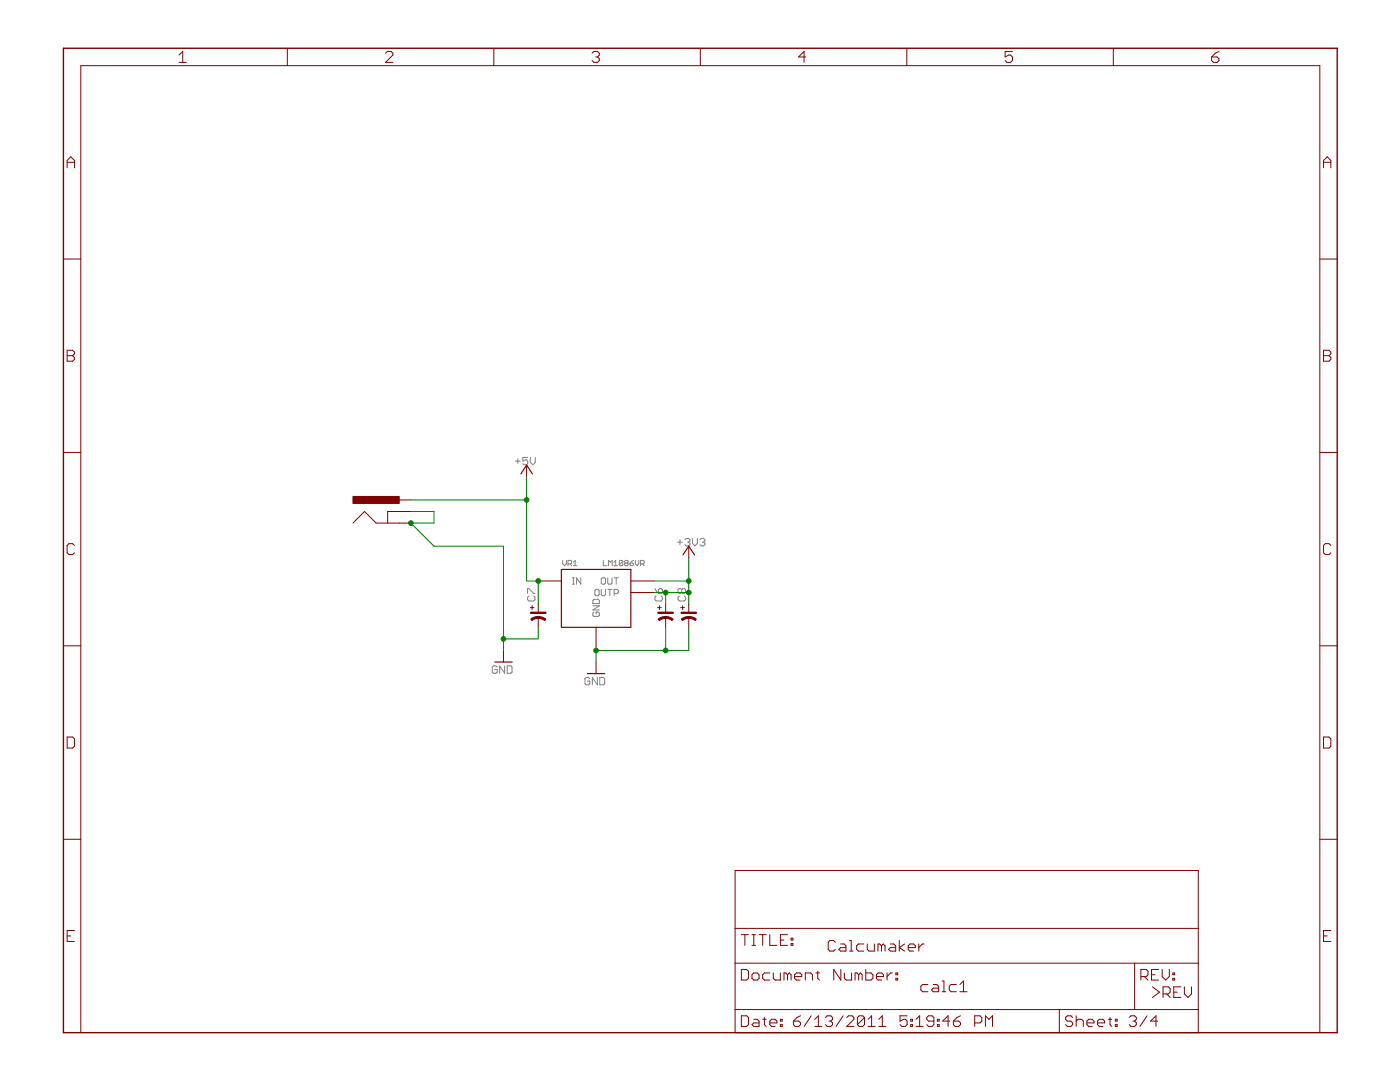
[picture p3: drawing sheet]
<svg xmlns="http://www.w3.org/2000/svg" width="279mm" height="216mm" viewBox="0 0 279 216" stroke-linecap="round" stroke-linejoin="round" font-family="sans-serif">
<g fill="none" stroke="#808080" stroke-width=".2">
<path d="M102.8 92h1M103.4 91.5v1M105.3 91.3h-.9v.7l.4-.2h.3l.2 .2v.5l-.2 .3h-.5l-.2-.3M105.8 91.3v1l.5 .5 .5-.5v-1M105.3 118.4v-1h.2l1 1h.3M105.5 118.9l-.2 .3v.5l.2 .2h1l.3-.2v-.5l-.3-.3M112.3 111.8v.7l.4 .4 .3-.4v-.7M113.4 112.5h.5l.2-.1v-.4l-.2-.2h-.5v1.1M113.7 112.5l.4 .4M114.2 116.6h.4M114.2 115.3h.4M114.4 115.3v1.3"/>
<path d="M114.4 112.2l.4-.4v1.1M114.4 112.9h.7M115.9 115.3v1.3l-.8-1.3v1.3M118.5 119.6h.9l.2 .2v.6h-1.3v-.6zM118.7 117.8l.2-.2h.5l.2 .2v.9l-.2 .2h-.5l-.2-.2zM120 115.5l.2-.2h.4l.2 .2v.9l-.2 .2h-.4l-.2-.2zM120 117.6v1.1l.2 .2h.4l.2-.2v-1.1M120.4 111.8v1.1h.7M121.3 115.3v1.1l.2 .2h.4l.2-.2v-1.1M121.3 117.6h.8M121.5 112.9v-1.1l.3 .4 .4-.4v1.1M121.7 117.6v1.3"/>
<path d="M122.5 112.9h.7M122.5 112.2l.4-.4v1.1M122.6 115.3h.8M122.6 118.4h.6l.2-.2v-.4l-.2-.2h-.6v1.3M123 115.3v1.3M124.3 112l-.7 .7M124.3 112l-.2-.2h-.3l-.2 .2v.7M124.3 112v.7l-.2 .2h-.3l-.2-.2M124.8 112.4l-.1-.2 .1-.4h.4l.2 .2-.2 .4M124.8 112.4l-.1 .1 .1 .4h.4l.2-.2-.2-.3M124.8 112.4h.4M125.7 112.4h.6l.1 .3-.1 .2h-.4l-.2-.2z"/>
<path d="M126.4 111.8l-.7 .6M126.8 111.8v.7l.3 .4 .4-.4v-.7M127.8 112.5h.6l.2-.1v-.4l-.2-.2h-.6v1.1M128.2 112.5l.4 .4M130.7 117.4l.7 1M131 118.9l-.3 .3v.5l.3 .2h.9l.3-.2v-.5l-.3-.3M131.4 117.7l.3-.3h.2l.3 .3v.5l-.3 .2h-.5zM135.2 108.2h1M135.6 118.9l-.3 .3v.5l.3 .2h1l.2-.2v-.5l-.2-.3M135.7 107.7v1M136.1 117.7l-.3-.3h-.2l-.3 .3v.5l.3 .2h.2l.3-.2M136.1 117.7l.2-.3h.3l.2 .3v.5l-.2 .2h-.3l-.2-.2"/>
<path d="M136.1 117.7v.5M136.7 107.7l.2-.3h.5l.3 .3v.2l-.3 .3M137.2 108.2h.2M137.4 108.2l.3 .2v.3l-.3 .2h-.5l-.2-.2M138.2 107.4v1l.5 .5 .5-.5v-1M139.7 107.7l.2-.3h.5l.3 .3v.2l-.3 .3M140.2 108.2h.2M140.4 108.2l.3 .2v.3l-.3 .2h-.5l-.2-.2M99.2 133.1l-.2-.2h-.5l-.3 .2v1l.3 .2h.5l.2-.2v-.5h-.5M100.7 132.9v1.4l-1-1.4v1.4M101.2 132.9h.8l.2 .2v1l-.2 .2h-.8zM117.7 135.4l-.2-.2h-.5l-.3 .2v1l.3 .3h.5l.2-.3v-.5h-.5"/>
<path d="M118.3 120.9h1.3l-1.3 .8h1.3M118.5 122.1l-.2 .2v.5l.2 .2h.9l.2-.2v-.5l-.2-.2h-.4v.5M119.2 135.2v1.5l-1-1.5v1.5M119.7 135.2h.7l.3 .2v1l-.3 .3h-.7z"/>
</g>
<path d="M103.9 94.6l1.2-1.8 1.2 1.8M112 113.6h13.9v11.6h-13.9zM136.3 110.7l1.2-1.7 1.1 1.7M98.7 132.1h3.5M117.2 134.4h3.5" fill="none" stroke="#800000" stroke-width=".23"/>
<g fill="none" stroke="#800000" stroke-width=".2">
<path d="M35.7 11l.8-.7v2.1M35.7 12.4h1.5M57.3 9.6v3.5M76.9 10.6l.4-.3h.7l.4 .3v.4l-1.5 1.4h1.5M98.6 9.6v3.5M118.2 10.6l.3-.3h.8l.3 .3v.4l-.3 .4M118.9 11.4h.4M119.3 11.4l.3 .3v.4l-.3 .3h-.8l-.3-.3M139.8 9.6v3.5M160.8 11.4h-1.4l1.1-1.1v2.1M181 9.6v3.5M202.1 10.3h-1.5v1.1l.7-.4h.4l.4 .4v.7l-.4 .3h-.7l-.4-.3"/>
<path d="M222.2 9.6v3.5M241.8 11.4h1.1l.4 .3v.4l-.4 .3h-.7l-.4-.3zM243.3 10.3l-.8 .3-.7 .8M13.4 33.5v-1.5l.7-.7 .8 .7v1.5M13.4 32.4h1.5M264.1 32.4h1.5M264.1 33.5v-1.5l.8-.7 .7 .7v1.5M12.7 51.7h3.4M263.4 51.7h3.5M13.4 69.9h1.1l.4 .4v.3l-.4 .4 .4 .4v.3l-.4 .4h-1.1zM13.4 71h1.1M264.1 69.9h1.1l.4 .4v.3l-.4 .4 .4 .4v.3l-.4 .4h-1.1z"/>
<path d="M264.1 71h1.1M12.7 90.3h3.4M79.7 99.8h2.3M105.1 92.8v2.3M263.4 90.3h3.5M14.9 108.8l-.4-.3h-.7l-.4 .3v1.5l.4 .4h.7l.4-.4M70.4 104.4l2.3-2.3 2.4 2.3h6.9M82 102.1h-4.6v2.3M107.4 115.9h4.6M125.9 115.9h4.6M125.9 118.2h4.6M137.5 109v2.3"/>
<path d="M265.6 108.8l-.4-.3h-.7l-.4 .3v1.5l.4 .4h.7l.4-.4M12.7 128.9h3.4M100.5 129.8v2.3M105.8 121.2h.8M106.2 120.9v.7M107.4 120.5v1.8M107.4 123.2v2M119 125.2v4.6M119 132.1v2.3M131.2 121.2h.8M131.6 120.9v.7M132.8 120.5v1.8"/>
<path d="M132.8 123.2v2M135.8 121.2h.8M136.2 120.9v.7M137.5 120.5v1.8M137.5 123.2v2M263.4 128.9h3.5M13.4 147.1h1.1l.4 .3v1.5l-.4 .4h-1.1zM264.1 147.1h1.1l.4 .3v1.5l-.4 .4h-1.1zM12.7 167.5h3.4M146.7 173.7h92.4v32.4h-92.4zM263.4 167.5h3.5M13.4 186.8h.7"/>
<path d="M14.9 185.7h-1.5v2.2h1.5M146.7 192.2h92.4M146.7 185.3h92.4M148 193.4h1l.4 .4v1.4l-.4 .4h-1zM148 186.5h1.4M148.7 186.5v2.1M150.1 194.5l.3-.4h.7l.4 .4v.7l-.4 .4h-.7l-.3-.4zM150.1 186.5h.7M150.1 188.6h.7M150.4 186.5v2.1M151.5 186.5h1.4M152.2 186.5v2.1"/>
<path d="M153.6 186.5v2.1h1.4M153.6 194.1h-1.1l-.3 .4v.7l.3 .4h1.1M154.3 194.1v1.1l.4 .4h1v-1.5M155.7 187.6h.8M157.2 186.5h-1.5v2.1h1.5M157.2 194.5l-.4-.4h-.3v1.5M157.2 194.5l.3-.4 .4 .4v1.1M157.2 194.5v1.1M157.9 188.3h.3v.3h-.3zM157.9 187.2h.3v.4h-.3zM158.6 194.9h1.4v-.4l-.3-.4h-.8l-.3 .4v.7l.3 .4h.8M160.7 195.6v-1.5h1.1l.3 .4v1.1"/>
<path d="M162.8 194.1h.8M163.2 193.8v1.4l.4 .4M166.7 188l-.4-.3h-.7l-.3 .3v1.4l.3 .4h.7l.4-.4M167.8 188.4h.7l.3 .3v1.1h-1l-.4-.4 .4-.3h1M167.8 193.4v2.2l-1.4-2.2v2.2M168.5 194.1v1.1l.4 .4h1v-1.5M169.5 187.7h.4v2.1M169.5 189.8h.7M171.4 194.5l-.4-.4h-.4v1.5M171.4 194.5v1.1M171.4 194.5l.3-.4 .4 .4v1.1M172.4 188.4h-1.1l-.3 .3v.7l.3 .4h1.1"/>
<path d="M172.8 193.4v2.2h1l.4-.4v-.7l-.4-.4h-1M173.1 188.4v1l.3 .4h1.1v-1.4M174.9 194.9h1.4v-.4l-.3-.4h-.7l-.4 .4v.7l.4 .4h.7M175.9 188.7l-.3-.3h-.4v1.4M175.9 188.7v1.1M175.9 188.7l.4-.3 .3 .3v1.1M177 194.1v1.5M177.7 188.4h.7l.4 .3v1.1h-1.1l-.4-.4 .4-.3h1.1M178.1 194.1h-.4l-.7 .8M178.8 195.2h.4v.4h-.4zM178.8 194.1h.4v.4h-.4zM179.5 187.7v2.1"/>
<path d="M180.5 188.4l-1 .7 1 .7M181.3 189.1h1.4v-.4l-.4-.3h-.7l-.3 .3v.7l.3 .4h.7M183.4 188.4v1.4M184.4 188.4h-.3l-.7 .7M185.2 196.4h-1.1l-.3 .4v.7l.3 .4h1.1M186.2 196.4h.8l.3 .4v1.1h-1.1l-.3-.4 .3-.3h1.1M188 197.9h.7M188 195.7h.4v2.2M190.9 196.4h-1.1l-.4 .4v.7l.4 .4h1.1M191.6 196.4l.7-.7v2.2M191.6 197.9h1.4M226.4 192.2v9.2"/>
<path d="M227.7 194.9h1l.4-.4v-.7l-.4-.4h-1v2.2M228.4 194.9l.7 .7M229.8 194.5h.7M230 196.9l1.4 1.1-1.4 1M231.2 193.4h-1.4v2.2h1.4M231.9 193.4v1.5l.7 .7 .8-.7v-1.5M232.1 198.3h1.1l.3-.3v-.7l-.3-.4h-1.1v2.1M232.8 198.3l.7 .7M234.1 195.2h.3v.4h-.3zM234.1 194.1h.3v.4h-.3zM234.3 198h.6M235.7 196.9h-1.4v2.1h1.4"/>
<path d="M236.4 196.9v1.4l.7 .7 .7-.7v-1.4M264.1 186.8h.8M265.6 185.7h-1.5v2.2h1.5M16.1 206.1v-193h247.3v193M146.7 201.4h92.4M148 202.7h1l.4 .3v1.4l-.4 .4h-1zM150.4 203.4h.7l.4 .4v1h-1.1l-.3-.4 .3-.3h1.1M152.2 203.4h.7M152.5 203v1.4l.4 .4M153.6 204.1h1.4v-.3l-.3-.4h-.7l-.4 .4v.6l.4 .4h.7M155.7 204.4h.4v.4h-.4zM155.7 203.4h.4v.4h-.4z"/>
<path d="M158.3 203.8h1.1l.4 .3v.3l-.4 .4h-.7l-.4-.4zM159.8 202.7l-.8 .3-.7 .8M161.9 202.7l-1.4 2.1M162.6 204.8h1.4M162.6 203.4l.7-.7v2.1M164.7 203l.4-.3h.7l.4 .3v.4l-.4 .4M165.4 203.8h.4M165.8 203.8l.4 .3v.3l-.4 .4h-.7l-.4-.4M168.3 202.7l-1.4 2.1M169 203l.3-.3h.8l.3 .3v.4l-1.4 1.4h1.4M172.5 203v1.4l-.3 .4h-.7l-.4-.4M172.5 203l-.3-.3h-.7l-.4 .3v1.4"/>
<path d="M172.5 203l-1.4 1.4M173.2 204.8h1.5M173.2 203.4l.7-.7v2.1M175.4 204.8h1.4M175.4 203.4l.7-.7v2.1M181 202.7h-1.4v1.1l.7-.4h.4l.3 .4v.6l-.3 .4h-.7l-.4-.4M181.8 204.4h.3v.4h-.3zM181.8 203.4h.3v.4h-.3zM182.8 204.8h1.4M182.8 203.4l.7-.7v2.1M186.4 203.8h-1.1l-.3-.4v-.4l.3-.3h.7l.4 .3v1.4l-.4 .4h-.7l-.3-.4M187.1 204.4h.3v.4h-.3z"/>
<path d="M187.1 203.4h.3v.4h-.3zM189.5 203.8h-1.4l1.1-1.1v2.1M190.3 203.8h1l.4 .3v.3l-.4 .4h-.7l-.3-.4zM191.7 202.7l-.7 .3-.7 .8M194.5 204.1h1.1l.3-.3v-.8l-.3-.3h-1.1v2.1M196.7 204.8v-2.1l.7 .7 .7-.7v2.1M211.4 201.4v4.7M214.1 203l-.4-.3h-.7l-.3 .3v.4l.3 .4h.7l.4 .3v.3l-.4 .4h-.7l-.3-.4M214.8 203.8l.3-.4h.8l.3 .4v1M214.8 202.7v2.1M216.9 204.1h1.4v-.3l-.3-.4h-.7l-.4 .4v.6l.4 .4h.7M219 204.1h1.5v-.3l-.4-.4h-.7l-.4 .4v.6l.4 .4h.7"/>
<path d="M221.2 203.4h.7M221.5 203v1.4l.4 .4M222.6 204.4h.3v.4h-.3zM222.6 203.4h.3v.4h-.3zM225.4 203l.3-.3h.7l.4 .3v.4l-.4 .4M226.1 203.8h.3M226.4 203.8l.4 .3v.3l-.4 .4h-.7l-.3-.4M228.9 202.7l-1.4 2.1M231 203.8h-1.4l1.1-1.1v2.1"/>
</g>
<path d="M70.4 99.1h9.3v1.4h-9.3z" fill="#800000" stroke="#800000" stroke-width=".2"/>
<path d="M106 122.3h2.9M131.4 122.3h2.9M136 122.3h2.9" fill="none" stroke="#800000" stroke-width=".47"/>
<g fill="#800000" stroke="#800000" stroke-width=".2">
<path d="M132.8 123l1 .2 .5 .3-.2 .3-.6-.3-.7-.1z" fill-rule="evenodd"/>
<path d="M131.3 123.5l.5-.3 1-.2v.4l-.6 .1-.6 .3z" fill-rule="evenodd"/>
<path d="M107.4 123l1 .2 .5 .3-.2 .3-.6-.3-.7-.1z" fill-rule="evenodd"/>
<path d="M105.9 123.5l.5-.3 1-.2v.4l-.7 .1-.5 .3z" fill-rule="evenodd"/>
<path d="M137.5 123l1 .2 .5 .3-.3 .3-.6-.3-.6-.1z" fill-rule="evenodd"/>
<path d="M136 123.5l.5-.3 1-.2v.4l-.7 .1-.6 .3z" fill-rule="evenodd"/>
</g>
<path d="M12.7 9.6h254.2v196.5h-254.2z" fill="none" stroke="#800000" stroke-width=".28"/>
<path d="M82 99.8h23.1M105.1 95.1v20.8h2.3v4.6M82 102.1h4.6v2.3h-4.6l4.6 4.6h13.9v20.8M130.5 118.2h7M130.5 115.9h7M132.8 118.2v2.3M137.5 111.3v9.2M107.4 125.2v2.3h-6.9M132.8 125.2v4.6M137.5 125.2v4.6h-18.5v2.3" fill="none" stroke="#008000" stroke-width=".2"/>
<g fill="#008000" stroke="#008000" stroke-width=".2">
<circle cx="119" cy="129.8" r=".47"/>
<circle cx="132.8" cy="129.8" r=".47"/>
<circle cx="82" cy="104.4" r=".47"/>
<circle cx="100.5" cy="127.5" r=".47"/>
<circle cx="137.5" cy="115.9" r=".47"/>
<circle cx="132.8" cy="118.2" r=".47"/>
<circle cx="137.5" cy="118.2" r=".47"/>
<circle cx="105.1" cy="99.8" r=".47"/>
<circle cx="107.4" cy="115.9" r=".47"/>
</g>
</svg>
